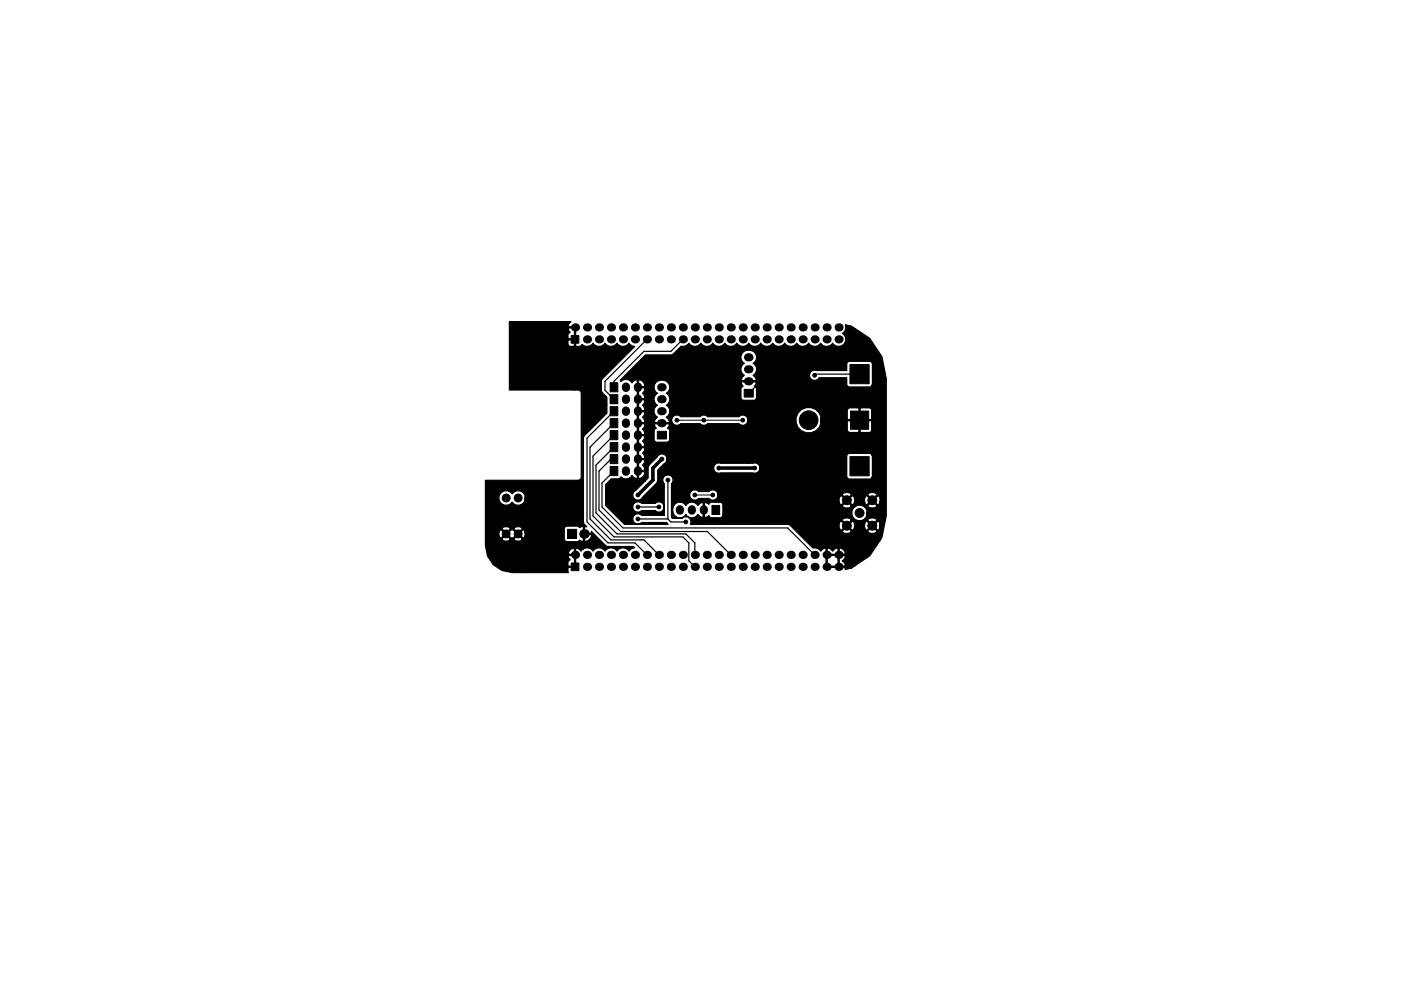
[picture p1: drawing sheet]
<svg xmlns="http://www.w3.org/2000/svg" width="297mm" height="210mm" viewBox="0 0 297 210" stroke-linecap="round" stroke-linejoin="round" font-family="sans-serif">
<g fill="#000" stroke="#000" stroke-width=".21">
<path d="M121.1 71.2h1.6v1.6h-1.6zM129.4 81.2h1.6v1.9h-1.6zM129.4 83.7h1.6v2h-1.6zM129.4 86.3h1.6v1.9h-1.6zM129.4 88.8h1.6v1.9h-1.6zM129.4 91.4h1.6v1.9h-1.6zM129.4 93.9h1.6v1.9h-1.6zM129.4 96.4h1.6v2h-1.6zM139.4 91.5h1.9v1.6h-1.9zM157.8 82.6h1.9v1.6h-1.9zM180.3 87.2h3.9v3.9h-3.9zM180.2 77.3h4.1v4.1h-4.1z"/>
<path d="M120.3 112.3h2v1.9h-2zM129.4 99h1.6v1.9h-1.6zM151 107.2h1.6v2h-1.6zM180.2 96.9h4.1v4.1h-4.1zM121.1 119.4h1.6v1.7h-1.6z"/>
<circle cx="172.7" cy="79.6" r=".39"/>
<circle cx="182.2" cy="74.5" r=".39"/>
<circle cx="140.3" cy="97.4" r=".39"/>
<circle cx="143.5" cy="99.3" r=".39"/>
<circle cx="143.5" cy="89.1" r=".39"/>
<circle cx="149.2" cy="89.1" r=".39"/>
<circle cx="152.4" cy="99.3" r=".39"/>
<circle cx="154.3" cy="84.7" r=".39"/>
<circle cx="157.5" cy="89.1" r=".39"/>
<circle cx="160" cy="99.3" r=".39"/>
<circle cx="171.4" cy="89.1" r="1.98"/>
<circle cx="107.3" cy="113.3" r=".84"/>
<circle cx="107.3" cy="105.7" r=".84"/>
<circle cx="109.9" cy="113.3" r=".84"/>
<circle cx="109.9" cy="105.7" r=".84"/>
<circle cx="135.3" cy="107.6" r=".39"/>
<circle cx="135.3" cy="110.1" r=".39"/>
<circle cx="135.3" cy="105" r=".39"/>
<circle cx="139.7" cy="107.6" r=".39"/>
<circle cx="141.6" cy="101.8" r=".39"/>
<circle cx="142.9" cy="105" r=".39"/>
<circle cx="145.4" cy="110.7" r=".39"/>
<circle cx="147.3" cy="105" r=".39"/>
<circle cx="151.1" cy="105" r=".39"/>
<circle cx="179.5" cy="111.5" r=".95"/>
<circle cx="179.5" cy="106.1" r=".95"/>
<circle cx="182.2" cy="108.8" r=".95"/>
<circle cx="184.9" cy="111.5" r=".95"/>
<circle cx="184.9" cy="106.1" r=".95"/>
</g>
<g fill="#000">
<circle cx="121.9" cy="69.5" r=".86"/>
<circle cx="124.5" cy="72" r=".86"/>
<circle cx="124.5" cy="69.5" r=".86"/>
<circle cx="127" cy="72" r=".86"/>
<circle cx="127" cy="69.5" r=".86"/>
<circle cx="129.5" cy="72" r=".86"/>
<circle cx="129.5" cy="69.5" r=".86"/>
<circle cx="132.1" cy="72" r=".86"/>
<circle cx="132.1" cy="69.5" r=".86"/>
<circle cx="134.6" cy="72" r=".86"/>
<circle cx="134.6" cy="69.5" r=".86"/>
<circle cx="137.2" cy="72" r=".86"/>
<circle cx="137.2" cy="69.5" r=".86"/>
<circle cx="139.7" cy="72" r=".86"/>
<circle cx="139.7" cy="69.5" r=".86"/>
<circle cx="142.2" cy="72" r=".86"/>
<circle cx="142.2" cy="69.5" r=".86"/>
<circle cx="144.8" cy="69.5" r=".86"/>
<circle cx="144.8" cy="72" r=".86"/>
<circle cx="147.3" cy="69.5" r=".86"/>
<circle cx="147.3" cy="72" r=".86"/>
<circle cx="149.9" cy="72" r=".86"/>
<circle cx="149.9" cy="69.5" r=".86"/>
<circle cx="152.4" cy="69.5" r=".86"/>
<circle cx="152.4" cy="72" r=".86"/>
<circle cx="154.9" cy="72" r=".86"/>
<circle cx="154.9" cy="69.5" r=".86"/>
<circle cx="157.5" cy="72" r=".86"/>
<circle cx="157.5" cy="69.5" r=".86"/>
<circle cx="160" cy="72" r=".86"/>
<circle cx="160" cy="69.5" r=".86"/>
<circle cx="162.6" cy="72" r=".86"/>
<circle cx="162.6" cy="69.5" r=".86"/>
<circle cx="165.1" cy="72" r=".86"/>
<circle cx="165.1" cy="69.5" r=".86"/>
<circle cx="167.6" cy="69.5" r=".86"/>
<circle cx="167.6" cy="72" r=".86"/>
<circle cx="170.2" cy="72" r=".86"/>
<circle cx="170.2" cy="69.5" r=".86"/>
<circle cx="172.7" cy="69.5" r=".86"/>
<circle cx="172.7" cy="72" r=".86"/>
<circle cx="175.3" cy="72" r=".86"/>
<circle cx="175.3" cy="69.5" r=".86"/>
<circle cx="177.8" cy="72" r=".86"/>
<circle cx="177.8" cy="69.5" r=".86"/>
<circle cx="121.9" cy="117.7" r=".86"/>
<circle cx="123.8" cy="113.3" r="1.02"/>
<circle cx="124.5" cy="117.7" r=".86"/>
<circle cx="127" cy="117.7" r=".86"/>
<circle cx="129.5" cy="117.7" r=".86"/>
<circle cx="132.1" cy="117.7" r=".86"/>
<circle cx="134.6" cy="117.7" r=".86"/>
<circle cx="137.2" cy="117.7" r=".86"/>
<circle cx="139.7" cy="117.7" r=".86"/>
<circle cx="142.2" cy="117.7" r=".86"/>
<circle cx="144.8" cy="117.7" r=".86"/>
<circle cx="147.3" cy="117.7" r=".86"/>
<circle cx="149.9" cy="117.7" r=".86"/>
<circle cx="152.4" cy="117.7" r=".86"/>
<circle cx="154.9" cy="117.7" r=".86"/>
<circle cx="157.5" cy="117.7" r=".86"/>
<circle cx="160" cy="117.7" r=".86"/>
<circle cx="162.6" cy="117.7" r=".86"/>
<circle cx="165.1" cy="117.7" r=".86"/>
<circle cx="167.6" cy="117.7" r=".86"/>
<circle cx="170.2" cy="117.7" r=".86"/>
<circle cx="172.7" cy="117.7" r=".86"/>
<circle cx="175.3" cy="117.7" r=".86"/>
<circle cx="177.8" cy="117.7" r=".86"/>
<circle cx="124.5" cy="120.3" r=".86"/>
<circle cx="127" cy="120.3" r=".86"/>
<circle cx="129.5" cy="120.3" r=".86"/>
<circle cx="132.1" cy="120.3" r=".86"/>
<circle cx="134.6" cy="120.3" r=".86"/>
<circle cx="137.2" cy="120.3" r=".86"/>
<circle cx="139.7" cy="120.3" r=".86"/>
<circle cx="142.2" cy="120.3" r=".86"/>
<circle cx="144.8" cy="120.3" r=".86"/>
<circle cx="147.3" cy="120.3" r=".86"/>
<circle cx="149.9" cy="120.3" r=".86"/>
<circle cx="152.4" cy="120.3" r=".86"/>
<circle cx="154.9" cy="120.3" r=".86"/>
<circle cx="157.5" cy="120.3" r=".86"/>
<circle cx="160" cy="120.3" r=".86"/>
<circle cx="162.6" cy="120.3" r=".86"/>
<circle cx="165.1" cy="120.3" r=".86"/>
<circle cx="167.6" cy="120.3" r=".86"/>
<circle cx="170.2" cy="120.3" r=".86"/>
<circle cx="172.7" cy="120.3" r=".86"/>
<circle cx="175.3" cy="120.3" r=".86"/>
<circle cx="177.8" cy="120.3" r=".86"/>
</g>
<g fill="none" stroke="#000" stroke-width="1.7">
<path d="M158.6 78.4h.3M158.6 75.8h.3M132.7 82v.3M132.7 84.6v.3M132.7 87.1v.3M132.7 89.6v.3M132.7 92.2v.3M132.7 94.7v.3M132.7 97.3v.3M132.7 99.8v.3M135.3 82v.3M135.3 84.6v.3"/>
<path d="M135.3 87.1v.3M135.3 89.6v.3M135.3 92.2v.3M135.3 94.7v.3M135.3 97.3v.3M135.3 99.8v.3M140.2 89.8h.3M140.2 87.2h.3M140.2 84.7h.3M140.2 82.2h.3M158.6 80.9h.3M144.1 108v.4"/>
<path d="M146.7 108v.4M149.2 108v.4"/>
</g>
<g fill="none" stroke="#000" stroke-width=".25">
<path d="M137.2 72l-8.9 8.9v1.9l1.9 1.9M144.8 72l-2.6 2.5h-5.7l-6.3 6.4v1.3M182.2 79.4h-9.2l-.3 .2M182.2 74.5h-17.1l-3.8 3.9v2.5l-2.6 2.5M129.5 94.9h.7l-3.8 3.8v10.1l4.4 4.5h14.6l1.9 1.9v2.5M130.2 92.3l-4.5 4.5v12.7l4.5 4.4h14.6l1.2 1.3v3.8l1.3 1.3M130.2 87.2l-5.7 5.8v17.7l4.4 4.5h5.7l2.6 2.5M130.2 97.4h-.7l-2.5 2.5v8.3l4.6 4.6h18.4l4.9 4.9M130.2 89.8l-5.1 5.1v15.2l4.4 4.4h7l3.2 3.2M130.2 99.9l-2.6 2.6v5.1l4.5 4.4h34.9l5.7 5.7M135.3 107.6h4.4M135.3 110.1h6.3"/>
<path d="M141.6 101.8v8.3M141.6 110.1l.6 .6h3.2"/>
</g>
<path d="M140.3 97.4l-1.9 1.9v2.5l-3.1 3.2M152.4 99.3h7.6" fill="none" stroke="#000" stroke-width=".76"/>
<path d="M143.5 89.1h14M147.3 105h3.8" fill="none" stroke="#000" stroke-width=".21"/>
<path d="M108 68.2h13.1l-.5 .5-.1 .4 .1 .2h1.5l-.1 4 .2 .2h.7l.5-.4a1.52 1.52 0 0 0 2.3-.3 1.49 1.49 0 0 0 2.6 0 1.49 1.49 0 0 0 2.5 0 1.49 1.49 0 0 0 2.5 0l.7 .6 .6 .1-7 7.1v2.5l1.1 1.2v3.4l-4.8 4.7-.2 .6v17.7l.2 .6 .5 .5h-.4v1.4h1.3l.1-.5 3.2 3.2h5.7l.3 .3-.6 .1-.7 .6a1.49 1.49 0 0 0-2.5 0 1.49 1.49 0 0 0-2.5 0 1.49 1.49 0 0 0-2.6 0l-.3-.3v-2.9l-.1-.3h-1.3v1.4a1.28 1.28 0 0 0 1.4-1.1v2.9a1.46 1.46 0 0 0-1.7-.2v-4.6l-.3-.1-.5 .2-.5-.3h-2.3a.65 .65 0 0 0-.5 .8v2a.65 .65 0 0 0 .8 .5h2l.5-.3 .5 .3 .3-.1v1.6l-.5 .5-.4-.4-.5-.2-.3 .1v4h-.2v-4a1.01 1.01 0 0 0-1.2 1.2h1.2v.3h-1.2l-.1 .2 .4 .7a.86 .86 0 0 0-.3 1.3h1.2v.3h-1.2l-.2 .1 .1 1h-9.1v-16.1a1.55 1.55 0 0 0-1.2-1.3 1.55 1.55 0 0 0-1.6 .7 1.55 1.55 0 0 0-2.3-.3 1.55 1.55 0 0 0 0 2.3 1.55 1.55 0 0 0 2.3-.3 1.55 1.55 0 0 0 1.9 .6 1.55 1.55 0 0 0 .9-1.7v7.9l-.2-.8-.3-.1-.2 .2v-.4a1.06 1.06 0 0 0-1.7 0l.9 .9 .8-.9v.4l-.7 .7 .9 .9 .3-.1 .2-.6v8h-.7v-7.1l-.8-.9-.2 .1v-.3l-.9-.9h-.4l-.2 .2v-.4a1.06 1.06 0 0 0-1.8 0l.9 .9 .9-.9v.4l-.7 .7 .9 .9h.4l.9-.9v.3l-.7 .8a1.06 1.06 0 0 0 1.7 0v7.1l-2.5-.1v-7l-.9-.9-.2 .1v-.3l-.9-.9a1.06 1.06 0 0 0 0 1.8l.9-.9v.3l-.7 .8a1.06 1.06 0 0 0 1.8 0v7a5.6 5.6 0 0 1-5.3-5.6v-13.9h19.7a.69 .69 0 0 0 .6-.7v-17.8a.69 .69 0 0 0-.6-.7h-.8v-13.1h-1.2l-.1 .2 .4 .7a.86 .86 0 0 0-.3 1.4h1.2v.2h-1.2l-.2 .2a.93 .93 0 0 0 .5 1.2h.7l.2-.2v9.4h-13.8zM131.5 80.7l5.3-5.4 5.7-.1 1.9-1.8 .4 .1a1.42 1.42 0 0 0 1.2-.7 1.49 1.49 0 0 0 2.6 0 1.49 1.49 0 0 0 2.5 0 1.49 1.49 0 0 0 2.6 0 1.49 1.49 0 0 0 2.5 0 1.49 1.49 0 0 0 2.5 0 1.49 1.49 0 0 0 2.6 0 1.49 1.49 0 0 0 2.5 0 1.49 1.49 0 0 0 2.6 0 1.49 1.49 0 0 0 2.5 0 1.49 1.49 0 0 0 2.5 0 1.49 1.49 0 0 0 2.6 0 1.49 1.49 0 0 0 2.5 0 1.49 1.49 0 0 0 2.4 .3 1.49 1.49 0 0 0-.3-2.4 1.43 1.43 0 0 0 .6-1.8l1.3 .3 3.9 2.6 2.6 3.9 .9 4.6v29.1l-.9 4.7-.4 .5v-8.9l-.2-.4-.3-.1-.2 .1-.1-.6-.8-.2v-27.3l-.5-.5h-4.5a.65 .65 0 0 0-.5 .7v1.2h-6.4a1.09 1.09 0 0 0-1.4 .6 1.09 1.09 0 0 0 .5 1.4 1.09 1.09 0 0 0 1.5-.5h5.8v1.5a.65 .65 0 0 0 .8 .5h4.2l.5-.5v15.1l-.1-9.7-.5-.5h-1.9l-.1 .2v2.3h2.3l.2-.1v.5l-.2-.1h-2.3v2.3l.1 .2h1.6a.65 .65 0 0 0 .8-.5v5.2l-.4-.3h-2.4v-9.5l-.1-.2h-1.9l-.4 .3-.1 2.1 .2 .1h2.3v.3h-2.3l-.2 .1v1.9a.65 .65 0 0 0 .8 .5h1.6l.1-.2v4.6h-2.1a.65 .65 0 0 0-.5 .8v4.1l.3 .4 4.7 .1 .5-.5v3.4l-.9 .2-.1 .3 .9 1 1-1v.3l-.8 .8 1 1 .3-.1 .2-.6v5.4l-.2-1.1-.3-.1-.2 .1v-3.4l-1-1-.1 .2v-.4l-1-.9-.3 .1a1.26 1.26 0 0 0 .3 1.8l1-1v.4l-.8 .8 .1 .3a1.26 1.26 0 0 0 1.8-.3v3.1l-.1-.3a1.26 1.26 0 0 0-1.8 .3l.9 1 1-1v.3l-.8 .8 1 1 .3-.1 .2-.6v2.8l-.7 1.1v-3l-1-1-.1 .2v-.4l-.9-.9v-2.1l-.3-.6a1.63 1.63 0 0 0-2.4-.3v-1.9l-.2-.4-.3-.1-.2 .1v-.3a1.16 1.16 0 0 0-1.9 0l.9 1 1-1v.3l-.8 .8 1 1 .3-.1 .2-.6v1.2a1.66 1.66 0 0 0 .5 2.8 1.66 1.66 0 0 0 2.2-1.9v2.1h-.1a1.16 1.16 0 0 0 0 1.9l1-1v.4l-.8 .8 .1 .3a1.26 1.26 0 0 0 1.8-.3v3l-1.5 2.3-3.2 2.1v-9l-.2-.4-.3-.1-.2 .1v-3.4l-1-1-.1 .2v-.4l-1-.9a1.16 1.16 0 0 0 0 1.9l1-1v.4l-.8 .8 .1 .3a1.26 1.26 0 0 0 1.8-.3v3.1l-.1-.3a1.26 1.26 0 0 0-1.8 .3l.9 1 1-1v.3l-.8 .8 1 1 .3-.1 .2-.6v8.3l-.7 .4v-7.8l-1-1-.1 .2v-.4l-1-.9a1.16 1.16 0 0 0 0 1.9l1-1v.4l-.8 .8 .1 .3a1.26 1.26 0 0 0 1.8-.3v7.8l-1.3 .3 .1-.2a1.43 1.43 0 0 0-.7-1.6 1.48 1.48 0 0 0 .7-1.5 1.48 1.48 0 0 0-1.1-1.2l-.3 .1v1.2h1.2l.2-.2v.7l-.2-.2h-1.2v2.2h1.2l.2-.2v.7l-.2-.2h-1.4v-4l-.3-.1-.5 .2-.4 .4-.4-.4-.5-.2-.2 .1v1.2h2.3v.3h-2.3v2.2h2.3v.3h-2.6v-4l-.2-.1-.8 .5v-28.2l-.4-1a2.72 2.72 0 0 0-4.5 0 2.72 2.72 0 0 0 1.7 4.2 2.72 2.72 0 0 0 3.2-3.2v28.2l-.1 .1a1.39 1.39 0 0 0-1.6-.6l-5.1-5-6.2-.1v-12.1l-.2-.4-.5-.4v-19.9l-.1-.6-.6-.7a1.51 1.51 0 0 0 .6-1.9 1.51 1.51 0 0 0-1.7-.9 1.48 1.48 0 0 0-1.5 1.1 1.48 1.48 0 0 0 .7 1.7 1.45 1.45 0 0 0 0 2.5l-.4 .4-.3 .5 .2 .3h2.9l.2-.3-.3-.5-.4-.4 .6-.7 .1-.5v19.9v-15.9l-.5-.5 .5-.6-.2-.3h-2.9l-.2 .3 .5 .6-.5 .5v2a.65 .65 0 0 0 .8 .5h2l.5-.5v13.9h-1.8v-9.4a1.08 1.08 0 0 0-.8-.8 1.08 1.08 0 0 0-1.1 .3h-6.7l-.2-.2a1.06 1.06 0 0 0-1.4 .2h-4.1l-.2-.2a1.1 1.1 0 0 0-1.5 .3 1.1 1.1 0 0 0 .2 1.5 1.1 1.1 0 0 0 1.5-.1h4.1l.2 .2a1.06 1.06 0 0 0 1.4-.2h6.7l.2 .2a1.1 1.1 0 0 0 1.2 0 1.1 1.1 0 0 0 .5-1.2v9.4h-5.8a1.09 1.09 0 0 0-1.5 1 1.09 1.09 0 0 0 1.5 1l7 .1a1.1 1.1 0 0 0 1.3-1.3v12.1h-7.8v-4.1l-.3-.5-.8-.1v-1.7l-.2-.4a1.08 1.08 0 0 0-1.7-.1h-2.2l-.2-.2a1.1 1.1 0 0 0-1.5 .2 1.1 1.1 0 0 0 .2 1.5 1.1 1.1 0 0 0 1.5 0h2.2l.2 .1a1.1 1.1 0 0 0 1.2 0 1.1 1.1 0 0 0 .5-1.1v1.7h-1.4l-.5 .5-.7-.4-.2 .1v3l.2 .1 .7-.4a.64 .64 0 0 0 .7 .4h1.8l.5-.5v1.9h-4.2v-4.5l-.2-.1-.6 .2-.3 .5a1.45 1.45 0 0 0-2.6 0 1.51 1.51 0 0 0-1.8-.7 1.51 1.51 0 0 0-1 1.8 1.48 1.48 0 0 0 1.1 1.4 1.48 1.48 0 0 0 1.7-.7 1.45 1.45 0 0 0 2.6 0l.3 .4 .6 .3 .2-.1v1.5h-2.7a1.08 1.08 0 0 0-.3-1.3 1.08 1.08 0 0 0-1.4 .1h-2.1l-.2-.2v-7.2l.1-.1a1.07 1.07 0 0 0-.5-1.6v-13.7l-.1-.5-.6-.7a1.45 1.45 0 0 0 0-2.6 1.51 1.51 0 0 0 .6-1.8 1.51 1.51 0 0 0-1.7-.9 1.48 1.48 0 0 0-1.5 1.1 1.48 1.48 0 0 0 .7 1.6 1.45 1.45 0 0 0 0 2.6 1.45 1.45 0 0 0 0 2.5l-.4 .4-.3 .5 .1 .3h3l.1-.3-.2-.5-.4-.4 .6-.7 .1-.6v13.7v-9.6l-.5-.5 .4-.6-.1-.3h-3l-.1 .3 .5 .6-.5 .5v2a.65 .65 0 0 0 .7 .5h2.1l.5-.5v7.5h-.6v-3.6a1.09 1.09 0 0 0-.9-.9 1.09 1.09 0 0 0-1.1 .6l-1.9 2-.1 2.5-.7 .7v-2.5l-.5-.9a1.74 1.74 0 0 0 0-2.6 1.74 1.74 0 0 0 0-2.5 1.74 1.74 0 0 0 0-2.5 1.74 1.74 0 0 0 0-2.6 1.74 1.74 0 0 0 0-2.5 1.74 1.74 0 0 0 0-2.6 1.71 1.71 0 0 0-.6-2.8l-.2 .1v1.3h1.2l.1-.2v.7l-.1-.2h-1.2v2.3h1.2l.1-.3v.8l-.1-.3h-1.2v2.3h1.2l.1-.2v.7l-.1-.2h-1.2v2.3h1.2l.1-.3v.7l-.1-.2h-1.2v2.3h1.2l.1-.2v.7l-.1-.2h-1.2v2.2h1.2l.1-.2v.7l-.1-.2h-1.2v2.3h1.2l.1-.3v.8l-.1-.3h-1.2v2.3h1.2l.1-.2v.7l-.1-.2h-1.2v1.3l.2 .1 .6-.2 .3-.4 .2-.6v1.8l-2.1 2a1.09 1.09 0 0 0-.1 1.8 1.09 1.09 0 0 0 1.7-.4l3.2-3.3v-2.5l1.4-1.3a1.05 1.05 0 0 0 .6-1.2v3.6a1.08 1.08 0 0 0-.6 1.8v6.7v-2l-.2-.3a1.07 1.07 0 0 0-1.7-.2h-2.9l-.1-.2a1.09 1.09 0 0 0-1.5 .3 1.09 1.09 0 0 0 .1 1.5 1.09 1.09 0 0 0 1.5-.1h2.9l.2 .2a1.1 1.1 0 0 0 1.2 0 1.1 1.1 0 0 0 .5-1.2v2h-4.8a1.09 1.09 0 0 0-1.5 0 1.09 1.09 0 0 0 0 1.6 1.09 1.09 0 0 0 1.5 0h5.3l.4 .3h-9.3l-4-4v-4.4l1.2-1.2h1.6l.4-.4a1.46 1.46 0 0 0 2.4-.3l.4 .4 .5 .2 .2-.1v-20.7l-.2-.1-.5 .2-.4 .4-.2-.3a1.49 1.49 0 0 0-2.2 0z" fill="#000" stroke="#000" stroke-width=".25"/>
</svg>
